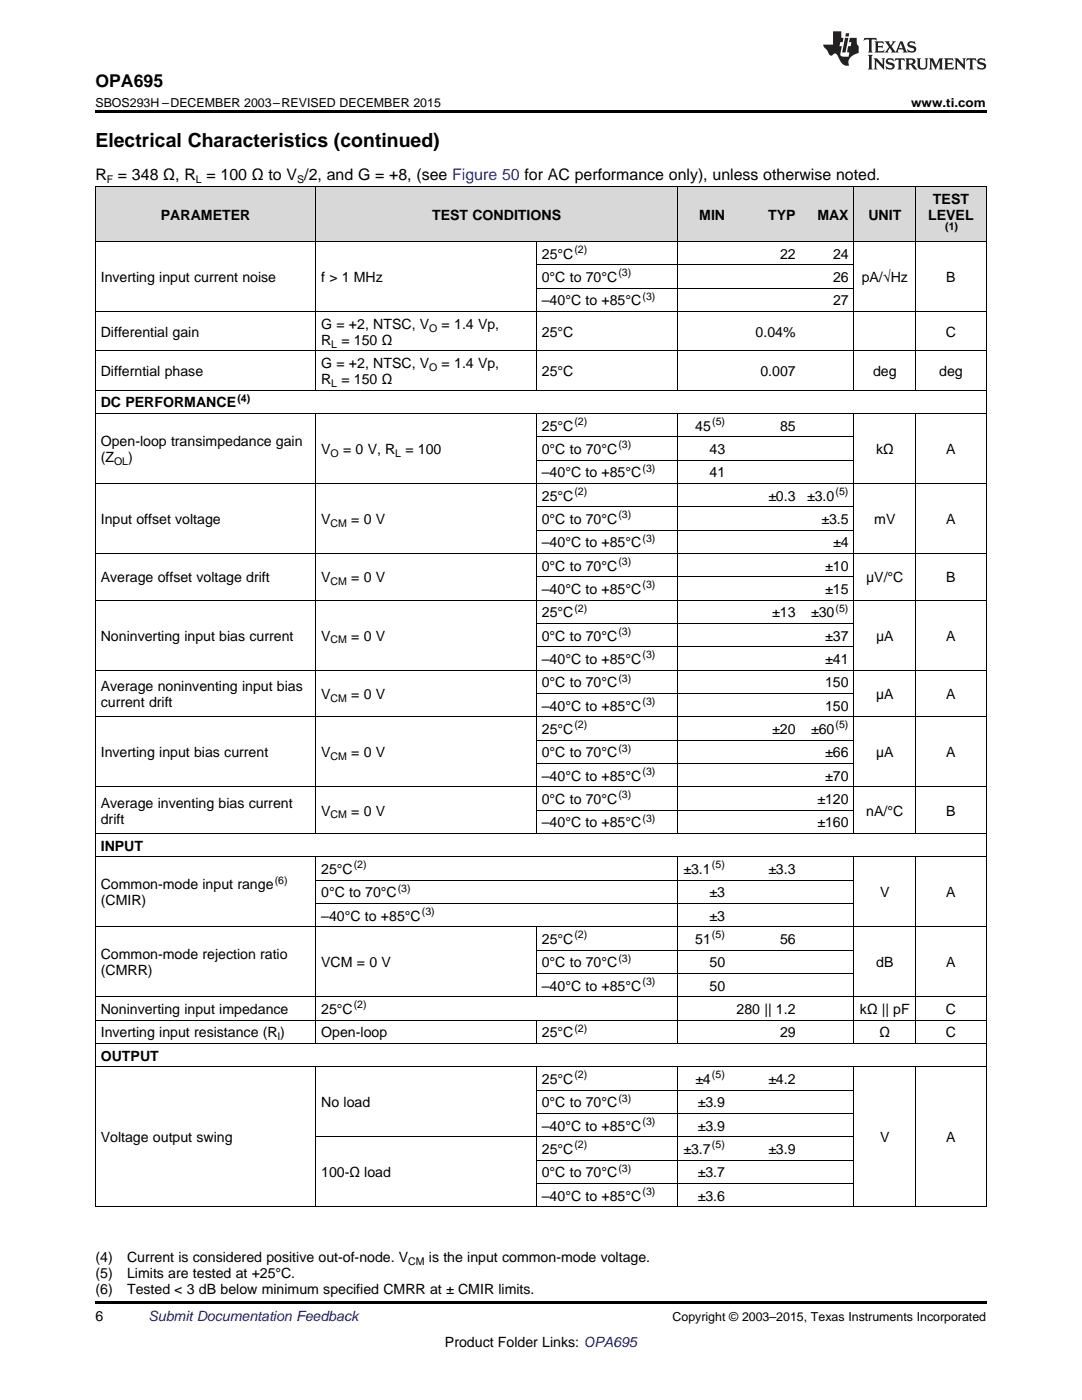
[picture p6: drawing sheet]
<svg xmlns="http://www.w3.org/2000/svg" width="216mm" height="279mm" viewBox="0 0 216 279" stroke-linecap="round" stroke-linejoin="round" font-family="sans-serif">
<defs><g id="words">
<text font-size="3.9" x="19" y="29.3">Electrical Characteristics (continued)</text>
<text font-size="3.5" x="19" y="17.3">OPA695</text>
<text font-size="3.2" x="19" y="36">R = 348 Ω, R = 100 Ω to V /2, and G = +8, (see Figure 50 for AC performance only), unless otherwise noted.</text>
<g font-size="2.8">
<text x="186.2" y="40.6">TEST</text>
<text x="32.1" y="43.8">PARAMETER</text>
<text x="86.2" y="43.8">TEST CONDITIONS</text>
<text x="139.5" y="43.8">MIN</text>
<text x="153.3" y="43.8">TYP</text>
<text x="163.1" y="43.8">MAX</text>
<text x="173.3" y="43.8">UNIT</text>
<text x="185.2" y="43.8">LEVEL</text>
<text x="108.1" y="51.6">25°C</text>
<text x="155.6" y="51.6">22</text>
<text x="166.2" y="51.6">24</text>
<text x="20.1" y="56.3">Inverting input current noise</text>
<text x="64.1" y="56.3">f &gt; 1 MHz</text>
<text x="108.1" y="56.3">0°C to 70°C</text>
<text x="166.2" y="56.3">26</text>
<text x="171.9" y="56.3">pA/√Hz</text>
<text x="188.8" y="56.3">B</text>
<text x="64.1" y="65.6">G = +2, NTSC, V</text>
<text x="88.1" y="65.6">= 1.4 Vp,</text>
<text x="108.1" y="61">–40°C to +85°C</text>
<text x="166.2" y="61">27</text>
<text x="20.1" y="67.2">Differential gain</text>
<text x="64.1" y="68.8">R</text>
<text x="68.1" y="68.8">= 150 Ω</text>
<text x="108.1" y="67.2">25°C</text>
<text x="150.8" y="67.2">0.04%</text>
<text x="188.7" y="67.2">C</text>
<text x="20.1" y="75">Differntial phase</text>
<text x="64.1" y="73.4">G = +2, NTSC, V</text>
<text x="64.1" y="76.6">R</text>
<text x="68.1" y="76.6">= 150 Ω</text>
<text x="88.1" y="73.4">= 1.4 Vp,</text>
<text x="108.1" y="75">25°C</text>
<text x="151.7" y="75">0.007</text>
<text x="174.2" y="75">deg</text>
<text x="187.4" y="75">deg</text>
<text x="20.1" y="81.3">DC PERFORMANCE</text>
<text x="20.1" y="89">Open-loop transimpedance gain</text>
<text x="108.1" y="85.9">25°C</text>
<text x="138.7" y="85.9">45</text>
<text x="155.6" y="85.9">85</text>
<text x="20.1" y="92.2">(Z</text>
<text x="25.6" y="92.2">)</text>
<text x="64.1" y="90.6">V</text>
<text x="68.5" y="90.6">= 0 V, R</text>
<text x="80.9" y="90.6">= 100</text>
<text x="108.1" y="90.6">0°C to 70°C</text>
<text x="108.1" y="95.2">–40°C to +85°C</text>
<text x="141.6" y="90.6">43</text>
<text x="141.6" y="95.2">41</text>
<text x="174.8" y="90.6">kΩ</text>
<text x="188.8" y="90.6">A</text>
<text x="108.1" y="99.9">25°C</text>
<text x="153.3" y="99.9">±0.3</text>
<text x="161" y="99.9">±3.0</text>
<text x="20.1" y="104.6">Input offset voltage</text>
<text x="64.1" y="104.6">V</text>
<text x="70.1" y="104.6">= 0 V</text>
<text x="108.1" y="104.6">0°C to 70°C</text>
<text x="163.9" y="104.6">±3.5</text>
<text x="174.4" y="104.6">mV</text>
<text x="188.8" y="104.6">A</text>
<text x="108.1" y="109.2">–40°C to +85°C</text>
<text x="108.1" y="113.9">0°C to 70°C</text>
<text x="164.7" y="113.9">±10</text>
<text x="166.3" y="109.2">±4</text>
<text x="20.1" y="116.2">Average offset voltage drift</text>
<text x="64.1" y="116.2">V</text>
<text x="70.1" y="116.2">= 0 V</text>
<text x="108.1" y="118.5">–40°C to +85°C</text>
<text x="164.7" y="118.5">±15</text>
<text x="172.8" y="116.2">μV/°C</text>
<text x="188.8" y="116.2">B</text>
<text x="108.1" y="123.2">25°C</text>
<text x="154.1" y="123.2">±13</text>
<text x="161.9" y="123.2">±30</text>
<text x="20.1" y="127.8">Noninverting input bias current</text>
<text x="64.1" y="127.8">V</text>
<text x="70.1" y="127.8">= 0 V</text>
<text x="108.1" y="127.8">0°C to 70°C</text>
<text x="164.7" y="127.8">±37</text>
<text x="174.8" y="127.8">μA</text>
<text x="188.8" y="127.8">A</text>
<text x="20.1" y="137.9">Average noninventing input bias</text>
<text x="108.1" y="132.5">–40°C to +85°C</text>
<text x="108.1" y="137.2">0°C to 70°C</text>
<text x="164.6" y="137.2">150</text>
<text x="164.7" y="132.5">±41</text>
<text x="20.1" y="141.1">current drift</text>
<text x="64.1" y="139.5">V</text>
<text x="70.1" y="139.5">= 0 V</text>
<text x="108.1" y="141.8">–40°C to +85°C</text>
<text x="164.6" y="141.8">150</text>
<text x="174.8" y="139.5">µA</text>
<text x="188.8" y="139.5">A</text>
<text x="108.1" y="146.5">25°C</text>
<text x="154.1" y="146.5">±20</text>
<text x="161.9" y="146.5">±60</text>
<text x="20.1" y="151.1">Inverting input bias current</text>
<text x="64.1" y="151.1">V</text>
<text x="70.1" y="151.1">= 0 V</text>
<text x="108.1" y="151.1">0°C to 70°C</text>
<text x="108.1" y="155.8">–40°C to +85°C</text>
<text x="164.7" y="151.1">±66</text>
<text x="164.7" y="155.8">±70</text>
<text x="174.8" y="151.1">µA</text>
<text x="188.8" y="151.1">A</text>
<text x="20.1" y="161.2">Average inventing bias current</text>
<text x="108.1" y="160.4">0°C to 70°C</text>
<text x="163.1" y="160.4">±120</text>
<text x="20.1" y="164.4">drift</text>
<text x="64.1" y="162.8">V</text>
<text x="70.1" y="162.8">= 0 V</text>
<text x="108.1" y="165.1">–40°C to +85°C</text>
<text x="163.1" y="165.1">±160</text>
<text x="172.9" y="162.8">nA/°C</text>
<text x="188.8" y="162.8">B</text>
<text x="20.1" y="169.8">INPUT</text>
<text x="20.1" y="177.5">Common-mode input range</text>
<text x="64.1" y="174.4">25°C</text>
<text x="64.1" y="179.1">0°C to 70°C</text>
<text x="136.4" y="174.4">±3.1</text>
<text x="141.6" y="179.1">±3</text>
<text x="153.3" y="174.4">±3.3</text>
<text x="175.6" y="179.1">V</text>
<text x="188.8" y="179.1">A</text>
<text x="20.1" y="180.7">(CMIR)</text>
<text x="64.1" y="183.7">–40°C to +85°C</text>
<text x="141.6" y="183.7">±3</text>
<text x="20.1" y="191.5">Common-mode rejection ratio</text>
<text x="108.1" y="188.4">25°C</text>
<text x="138.7" y="188.4">51</text>
<text x="155.6" y="188.4">56</text>
<text x="20.1" y="194.6">(CMRR)</text>
<text x="64.1" y="193">VCM = 0 V</text>
<text x="108.1" y="193">0°C to 70°C</text>
<text x="108.1" y="197.7">–40°C to +85°C</text>
<text x="141.6" y="193">50</text>
<text x="141.6" y="197.7">50</text>
<text x="174.8" y="193">dB</text>
<text x="188.8" y="193">A</text>
<text x="20.1" y="202.4">Noninverting input impedance</text>
<text x="64.1" y="202.4">25°C</text>
<text x="147" y="202.4">280 || 1.2</text>
<text x="171.6" y="202.4">kΩ || pF</text>
<text x="188.7" y="202.4">C</text>
<text x="20.1" y="207">Inverting input resistance (R)</text>
<text x="64.1" y="207">Open-loop</text>
<text x="108.1" y="207">25°C</text>
<text x="155.6" y="207">29</text>
<text x="175.5" y="207">Ω</text>
<text x="188.7" y="207">C</text>
<text x="20.1" y="211.7">OUTPUT</text>
<text x="64.1" y="221">No load</text>
<text x="108.1" y="216.3">25°C</text>
<text x="108.1" y="221">0°C to 70°C</text>
<text x="138.7" y="216.3">±4</text>
<text x="139.2" y="221">±3.9</text>
<text x="153.3" y="216.3">±4.2</text>
<text x="20.1" y="228">Voltage output swing</text>
<text x="108.1" y="225.6">–40°C to +85°C</text>
<text x="139.2" y="225.6">±3.9</text>
<text x="175.6" y="228">V</text>
<text x="188.8" y="228">A</text>
<text x="108.1" y="230.3">25°C</text>
<text x="136.4" y="230.3">±3.7</text>
<text x="153.3" y="230.3">±3.9</text>
<text x="64.1" y="234.9">100-Ω load</text>
<text x="108.1" y="234.9">0°C to 70°C</text>
<text x="108.1" y="239.6">–40°C to +85°C</text>
<text x="139.2" y="234.9">±3.7</text>
<text x="139.2" y="239.6">±3.6</text>
<text x="19" y="251.9">(4)</text>
<text x="25.4" y="251.9">Current is considered positive out-of-node. V</text>
<text x="85.6" y="251.9">is the input common-mode voltage.</text>
<text x="19" y="255.1">(5)</text>
<text x="25.4" y="255.1">Limits are tested at +25°C.</text>
<text x="19" y="258.2">(6)</text>
<text x="19" y="263.6">6</text>
<text x="25.4" y="258.2">Tested &lt; 3 dB below minimum specified CMRR at ± CMIR limits.</text>
<text x="88.8" y="268.9">Product Folder Links: OPA695</text>
</g>
<text font-size="2.8" fill="#0000c8" x="29.6" y="263.6">Submit Documentation Feedback</text>
<g font-size="2.5">
<text x="19" y="21.4">SBOS293H –DECEMBER 2003–REVISED DECEMBER 2015</text>
<text x="181.8" y="21.4">www.ti.com</text>
<text x="134.2" y="263.6">Copyright © 2003–2015, Texas Instruments Incorporated</text>
</g>
<g font-size="2.1">
<text x="21.3" y="36.6">F</text>
<text x="39.1" y="36.6">L</text>
<text x="59.3" y="36.6">S</text>
<text x="188.6" y="45.9">(1)</text>
<text x="114.6" y="50.5">(2)</text>
<text x="123.4" y="55.2">(3)</text>
<text x="128.2" y="59.8">(3)</text>
<text x="66.1" y="69.4">L</text>
<text x="85.7" y="66.2">O</text>
<text x="66.1" y="77.2">L</text>
<text x="85.7" y="74">O</text>
<text x="47.4" y="80.2">(4)</text>
<text x="114.6" y="84.8">(2)</text>
<text x="123.4" y="89.5">(3)</text>
<text x="142.1" y="84.8">(5)</text>
<text x="22.8" y="92.7">OL</text>
<text x="66" y="91.2">O</text>
<text x="78.9" y="91.2">L</text>
<text x="128.2" y="94.1">(3)</text>
<text x="114.6" y="98.8">(2)</text>
<text x="166.7" y="98.8">(5)</text>
<text x="66" y="105.1">CM</text>
<text x="123.4" y="103.4">(3)</text>
<text x="123.4" y="112.7">(3)</text>
<text x="128.2" y="108.1">(3)</text>
<text x="66" y="116.8">CM</text>
<text x="128.2" y="117.4">(3)</text>
<text x="114.6" y="122.1">(2)</text>
<text x="166.7" y="122.1">(5)</text>
<text x="66" y="128.4">CM</text>
<text x="123.4" y="126.7">(3)</text>
<text x="128.2" y="131.4">(3)</text>
<text x="123.4" y="136">(3)</text>
<text x="66" y="140.1">CM</text>
<text x="128.2" y="140.7">(3)</text>
<text x="114.6" y="145.3">(2)</text>
<text x="166.7" y="145.3">(5)</text>
<text x="66" y="151.7">CM</text>
<text x="123.4" y="150">(3)</text>
<text x="128.2" y="154.7">(3)</text>
<text x="123.4" y="159.3">(3)</text>
<text x="66" y="163.3">CM</text>
<text x="128.2" y="164">(3)</text>
<text x="70.6" y="173.3">(2)</text>
<text x="142.1" y="173.3">(5)</text>
<text x="54.8" y="176.4">(6)</text>
<text x="79.4" y="177.9">(3)</text>
<text x="84.2" y="182.6">(3)</text>
<text x="114.6" y="187.3">(2)</text>
<text x="123.4" y="191.9">(3)</text>
<text x="142.1" y="187.3">(5)</text>
<text x="128.2" y="196.6">(3)</text>
<text x="70.6" y="201.2">(2)</text>
<text x="55.4" y="207.6">l</text>
<text x="114.6" y="205.9">(2)</text>
<text x="114.6" y="215.2">(2)</text>
<text x="142.1" y="215.2">(5)</text>
<text x="123.4" y="219.9">(3)</text>
<text x="128.2" y="224.5">(3)</text>
<text x="114.6" y="229.2">(2)</text>
<text x="123.4" y="233.8">(3)</text>
<text x="142.1" y="229.2">(5)</text>
<text x="128.2" y="238.5">(3)</text>
<text x="81.5" y="252.4">CM</text>
</g>
</g></defs>
<g fill="#d8d8d8">
<path d="M19 37.3h26.4v11h-26.4z"/>
<path d="M45.4 37.3h17.6v11h-17.6z"/>
<path d="M63 37.3h44.1v11h-44.1z"/>
<path d="M107.1 37.3h28.1v11h-28.1z"/>
<path d="M135.2 37.3h10.6v11h-10.6z"/>
<path d="M145.8 37.3h14.1v11h-14.1z"/>
<path d="M159.9 37.3h10.5v11h-10.5z"/>
<path d="M170.4 37.3h12.3v11h-12.3z"/>
<path d="M182.7 37.3h14.1v11h-14.1z"/>
</g>
<path d="M19 22h177.8v.5h-177.8zM19 259.7h177.8v.5h-177.8z" fill="#000"/>
<g fill="none" stroke="#000" stroke-width=".2">
<path d="M19 37.2h177.8M19.1 37.2v203.7M63 37.2v40.7M135.2 37.2v40.7M170.4 37.2v40.7M182.7 37.2v40.7M196.8 37.2v203.7M19 48.2h177.8M107 48.2v29.7M107.1 57.5h63.3M107.1 52.9h63.3M19 77.8h177.8"/>
<path d="M19 70h177.8M19 62.2h177.8M19 96.5h177.8M19 82.5h177.8M63 82.5v83.9M107 82.5v83.9M107.1 91.8h63.3M107.1 87.2h63.3M135.2 82.5v83.9M170.4 82.5v83.9M182.7 82.5v83.9M19 119.8h177.8"/>
<path d="M19 110.4h177.8M107.1 115.1h63.3M107.1 105.8h63.3M107.1 101.1h63.3M19 133.7h177.8M107.1 138.4h63.3M107.1 129.1h63.3M107.1 124.4h63.3M19 157h177.8M19 143h177.8M107.1 152.3h63.3M107.1 147.7h63.3"/>
<path d="M19 171h177.8M19 166.3h177.8M63 171v37.3M63 175.6h107.4M107.1 161.7h63.3M135.2 171v37.3M170.4 171v37.3M182.7 171v37.3M19 198.9h177.8M19 184.9h177.8M63 180.3h107.4M107 185v14"/>
<path d="M107.1 194.3h63.3M107.1 189.6h63.3M19 212.9h177.8M19 208.2h177.8M19 203.6h177.8M63 212.9v28M107 203.6v4.7M107 212.9v28M107.1 217.5h63.3M135.2 212.9v28M170.4 212.9v28M182.7 212.9v28"/>
<path d="M63 226.9h107.4M107.1 236.2h63.3M107.1 231.5h63.3M107.1 222.2h63.3M19 240.8h177.8"/>
</g>
<g fill="#231f20">
<path d="M172.5 7.6l-.1 .5 .4-.2h.6v.1v2.1l-.2 .4h.9l-.2-.4v-2.1l.1-.1h.5l.5 .2-.2-.5zM174.5 8.3l.2 .3v1.5l-.2 .4h1.8l.2-.6a1.04 1.04 0 0 1-1.3 .2v-.7h.6l.3 .2v-.6l-.3 .2h-.6v-.6l.8-.1 .4 .3-.2-.5zM176.5 8.3l.9 1.1-.9 1.1h.8l-.2-.2 .4-.7 .5 .7-.2 .2h1.5l-.2-.2 .2-.4h.9l.1 .4-.2 .2h1l-.3-.3-.7-1.9h-.5l-.9 2-.8-1 .9-1h-.8l.1 .3-.4 .5-.3-.6 .1-.2zM179.7 8.6l.4 1h-.7zM181.3 8.4a.63 .63 0 0 0-.2 .7 .63 .63 0 0 0 .6 .4l.6 .2 .1 .2a.75 .75 0 0 1-.7 .4 .75 .75 0 0 1-.6-.5l.1 .7 .1-.1a1.11 1.11 0 0 0 1.5-.6 1.13 1.13 0 0 0-1.2-.8l-.1-.4a1.04 1.04 0 0 1 1.2 .2l-.2-.5-.2 .1-.4-.2zM173.2 10.9l.2 .4v2.2l-.2 .4h1l-.3-.4v-2.2l.3-.4zM174.3 11.6l.3 .4v1.5l-.3 .4h.8l-.2-.4v-1.3l1.5 1.7v-1.9l.2-.4h-.7l.2 .4v.9l-1.1-1.3zM177 11.8a.62 .62 0 0 0-.2 .7 .62 .62 0 0 0 .6 .4l.6 .1 .1 .3a.76 .76 0 0 1-.7 .3 .76 .76 0 0 1-.7-.4l.2 .7 .1-.1a1.11 1.11 0 0 0 1.5-.6 1.13 1.13 0 0 0-1.2-.8l-.1-.4a1.04 1.04 0 0 1 1.2 .2l-.2-.6-.2 .1-.5-.1zM178.7 11.6l-.2 .6a.61 .61 0 0 1 .8-.3v1.6l-.2 .4h.9l-.2-.4v-1.6a.63 .63 0 0 1 .7 .3l-.1-.6zM180.6 11.6l.3 .4v1.5l-.3 .4h1l-.2-.2-.1-.8 .6 .2a.76 .76 0 0 0 1.2 .7l-1-1a.58 .58 0 0 0 .6-.5 .58 .58 0 0 0-.5-.6zM181.4 11.9h.1a.45 .45 0 0 1 .5 .1 .45 .45 0 0 1 .1 .5l-.8 .2zM182.9 11.6l.2 .2a2.17 2.17 0 0 0 .3 1.9 .99 .99 0 0 0 1.6-.6v-1.1l.2-.4h-.7l.2 .2a1.92 1.92 0 0 1-.2 1.8 .6 .6 0 0 1-.9-.5v-1.1l.2-.4zM185.4 11.6l.2 .4v1.5l-.2 .4h.7l-.2-.4v-1.4l.8 1.8 .8-1.8v1.4l-.2 .4h.9l-.2-.4v-1.5l.2-.4h-.8l-.6 1.5-.6-1.5zM188.4 11.6l.2 .4v1.5l-.2 .4h1.8l.1-.6a1.04 1.04 0 0 1-1.2 .1v-.6h.5l.4 .2v-.6l-.4 .2h-.5v-.7h.8l.3 .3-.1-.6zM190.5 11.6l.2 .4v1.5l-.2 .4h.7l-.2-.4v-1.3l1.5 1.7v-1.9l.2-.4h-.7l.2 .4v.9l-1.1-1.3zM192.9 11.6l-.1 .6a.61 .61 0 0 1 .7-.3l.1 1.6-.3 .4h1l-.3-.4 .1-1.6a.63 .63 0 0 1 .7 .3l-.1-.6zM195.2 11.8a.62 .62 0 0 0-.2 .7 .62 .62 0 0 0 .6 .4l.6 .1 .1 .3a.76 .76 0 0 1-.7 .3 .76 .76 0 0 1-.6-.4l.1 .7 .1-.1a1.11 1.11 0 0 0 1.6-.6 1.13 1.13 0 0 0-1.3-.8l-.1-.4a1.04 1.04 0 0 1 1.2 .2l-.1-.6-.2 .1-.5-.1z"/>
<path d="M166.2 6.3v2.6h-1.9v.4l.8 .9a.91 .91 0 0 0 1 .8 .56 .56 0 0 1 .5-.3 .56 .56 0 0 1 .5 .3l.4 .8a1.53 1.53 0 0 0 1.9 1.2 1.54 1.54 0 0 1 1-2.1l.9-.3v-1.4a1.52 1.52 0 0 1-.4-1.6h-1.3l-.2 .8h.5l-.2 .8h-.5l-.1 1v.2l.4 .1-.2 .8a1.93 1.93 0 0 1-1.6-.3l.3-1.8h-.5l.2-.8h.4l.2-.8h-.4v-1.3zM168.6 7.6l-.6 2.9h.7l.6-2.9zM168.8 6.6l-.1 .7h.6l.2-.7z"/>
</g>
<use href="#words"/>
</svg>
